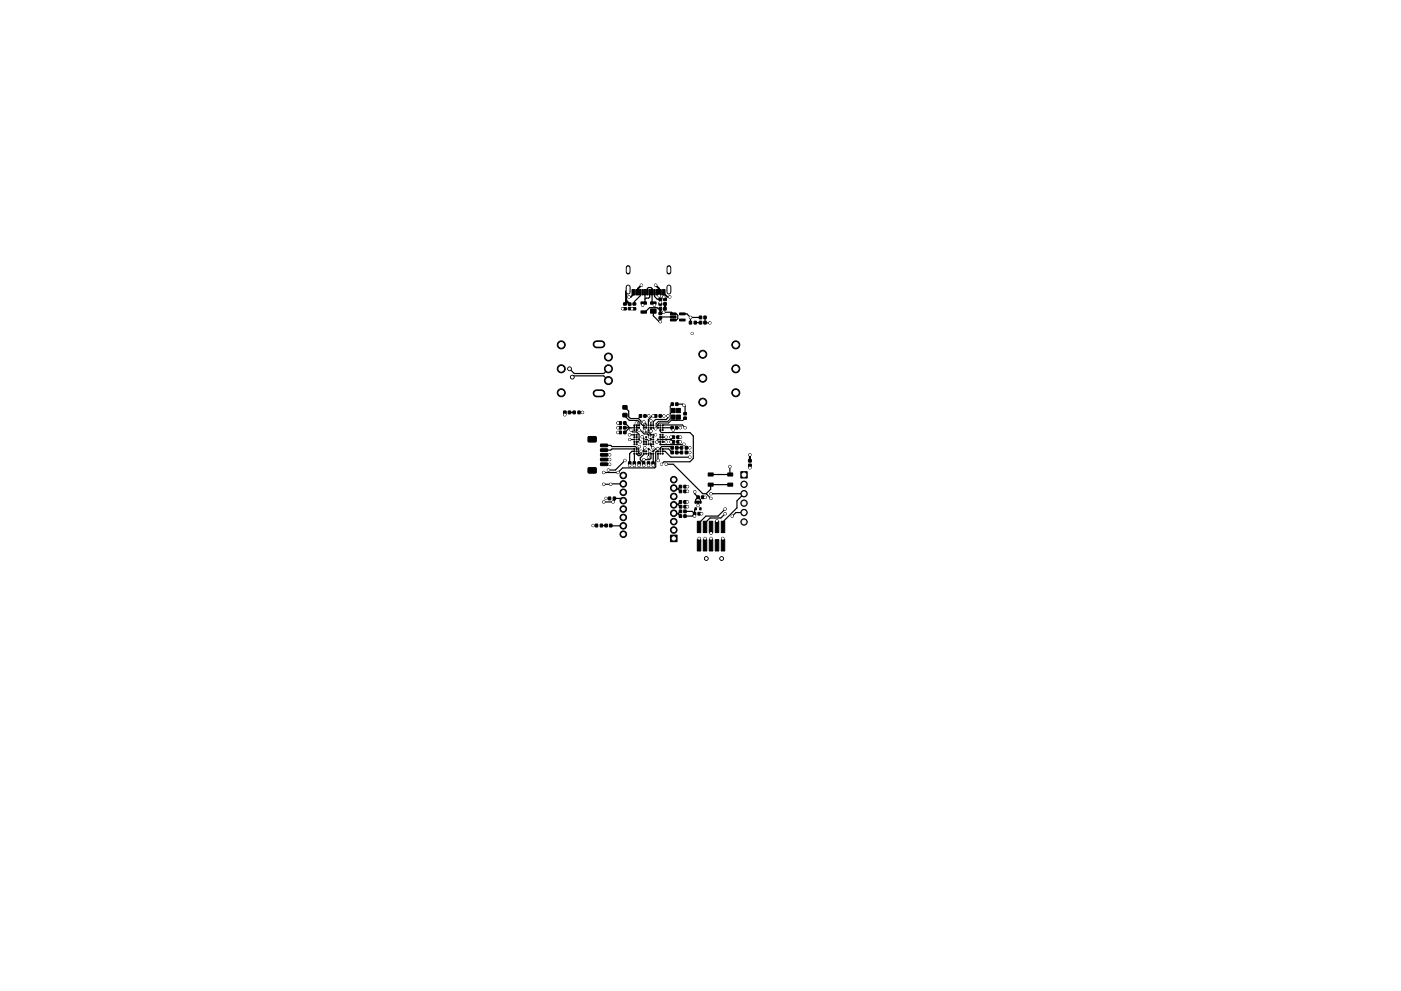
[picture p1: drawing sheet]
<svg xmlns="http://www.w3.org/2000/svg" width="297mm" height="210mm" viewBox="0 0 297 210" stroke-linecap="round" stroke-linejoin="round" font-family="sans-serif">
<g fill="#000" stroke="#000" stroke-width=".21">
<path d="M132.2 64.3h.6v.4h-.6zM132.2 65.3h.6v.4h-.6zM133.2 64.3h.6v.5h-.6zM133.2 65.2h.6v.5h-.6zM134.2 65.3h.6v.4h-.6zM134.2 64.3h.6v.4h-.6zM134 61.4h.6v1.2h-.6zM134.8 61.4h.6v1.2h-.6zM135.6 61.4h.3v1.2h-.3zM136.1 61.4h.3v1.2h-.3zM136.6 61.4h.3v1.2h-.3zM135.9 64.1h1.2v.4h-1.2z"/>
<path d="M135.9 66h1.2v.4h-1.2zM137.1 61.4h.3v1.2h-.3zM137.6 61.4h.3v1.2h-.3zM138.1 61.4h.3v1.2h-.3zM138.6 61.4h.3v1.2h-.3zM137.9 65.6h1.2v.8h-1.2zM137.9 64.1h1.2v.4h-1.2zM139.1 61.4h.3v1.2h-.3zM139.7 64.3h.6v.4h-.6zM139.7 63.3h.6v.4h-.6zM139.7 66.3h.6v.4h-.6zM139.7 67.2h.6v.5h-.6z"/>
<path d="M139.6 61.4h.6v1.2h-.6zM139.8 65.2h.5v.6h-.5zM140.7 64.2h.6v.5h-.6zM140.7 63.3h.6v.5h-.6zM140.4 61.4h.6v1.2h-.6zM140.7 65.2h.5v.6h-.5zM142.1 66.4h1.2v.4h-1.2zM142.1 67h1.2v.4h-1.2zM142.1 67.7h1.2v.4h-1.2zM144.1 67.7h1.2v.4h-1.2zM144.1 66.4h1.2v.4h-1.2zM146.2 68.2h.4v.5h-.4z"/>
<path d="M147.2 68.2h.4v.5h-.4zM148.3 67.1h.5v.5h-.5zM148.3 68.2h.5v.5h-.5zM149.2 67.1h.5v.5h-.5zM149.2 68.2h.5v.5h-.5zM119.5 87.2h.5v.6h-.5zM120.5 87.2h.5v.6h-.5zM121.5 87.2h.5v.6h-.5zM122.5 87.2h.5v.6h-.5zM124.7 92.7l1.6-.1 .2 .2-.1 .8-.2 .2h-1.4l-.2-.3zM127.3 98.2h1.5v.5l-1.4 .1zM127.3 97.2h1.5v.5l-1.4 .1z"/>
<path d="M127.3 96.2h1.5v.5l-1.4 .1zM127.3 95.2h1.5v.5l-1.4 .1zM127.3 94.2h1.5v.5l-1.4 .1zM131.3 91.5h.5v.5h-.5zM131.3 89.5h.5v.5h-.5zM131.3 90.5h.5v.5h-.5zM132.1 87.7h.8v.7h-.8zM132.1 86.1h.8v.7h-.8zM132.2 91.5h.5v.5h-.5zM132.2 89.5h.5v.5h-.5zM132.2 90.5h.5v.5h-.5zM133.3 98h.5v.5h-.5z"/>
<path d="M134.2 98h.5v.5h-.5zM135.6 88h.4v.5h-.4zM135.3 98h.4v.5h-.4zM136.5 88h.5v.5h-.5zM136.2 98h.5v.5h-.5zM137.3 98h.4v.5h-.4zM138.8 88h.5v.5h-.5zM138.2 98h.5v.5h-.5zM139.7 88h.5v.5h-.5zM142.3 95.7h.5v.6h-.5zM142.3 90.5h.4v.5h-.4zM142.3 94.7h.5v.6h-.5z"/>
<path d="M142.3 85.5h.5v.5h-.5zM142.5 92.5h.5v.5h-.5zM142.6 93.5h.4v.5h-.4zM142.3 86.6h.9v.9h-.9zM142.3 88h.9v.9h-.9zM143.2 90.5h.5v.5h-.5zM143.2 95.7h.5v.6h-.5zM143.2 94.7h.5v.6h-.5zM143.3 85.5h.4v.5h-.4zM143.5 92.5h.5v.5h-.5zM143.5 93.5h.5v.5h-.5zM143.5 88h.7v.9h-.7z"/>
<path d="M143.5 86.6h.7v.9h-.7zM144.3 95.7h.4v.6h-.4zM144.3 94.7h.4v.6h-.4zM145 88.5h.5v.5h-.5zM145 87.5h.5v.5h-.5zM145.3 95.7h.4v.6h-.4zM145.3 94.7h.5v.6h-.5zM158.7 97.5h.6v.5h-.6zM158.7 98.5h.6v.5h-.6zM124.7 99.3l1.6-.1 .2 .2-.1 .8-.2 .2h-1.4l-.2-.3zM126.2 111.2h.5v.6h-.5zM127.3 111.2h.4v.6h-.4z"/>
<path d="M128.3 111.2h.5v.6h-.5zM129 105.5h.5v.5h-.5zM129.2 111.2h.5v.6h-.5zM130 105.5h.5v.5h-.5zM142.2 113.5h1.3v1.4h-1.3zM144 109.2h.5v.6h-.5zM144 106.2h.5v.6h-.5zM144 108.2h.5v.6h-.5zM144.1 107.2h.4v.6h-.4zM144 103h.5v.5h-.5zM144 104h.5v.5h-.5zM145 109.2h.5v.6h-.5z"/>
<path d="M145 106.2h.5v.6h-.5zM145 108.2h.5v.6h-.5zM145 107.2h.5v.6h-.5zM145 103h.5v.5h-.5zM145 104h.5v.5h-.5zM147 108.7h.5v.6h-.5zM147.3 106.3h.3v.5h-.3zM147.3 107.7h.3v.5h-.3zM147.8 105.2h.5v.6h-.5zM147.9 106.3h.3v.5h-.3zM148 108.7h.5v.6h-.5zM148.3 106.3h.3v.5h-.3z"/>
<path d="M148.3 107.7h.3v.5h-.3zM147.8 114.5h.8v2.4h-.8zM147.8 110.6h.8v2.4h-.8zM148.7 105.2h.5v.6h-.5zM149.1 114.5h.8v2.4h-.8zM149.1 110.6h.8v2.4h-.8zM150.4 114.5h.7v2.4h-.7zM150.4 110.6h.7v2.4h-.7zM150.2 102.5h1v.6h-1zM150.2 100.3h1v.7h-1zM151.6 114.5h.8v2.4h-.8zM151.6 110.6h.8v2.4h-.8z"/>
<path d="M152.9 114.5h.8v2.4h-.8zM152.9 110.6h.8v2.4h-.8zM154.3 102.5h1v.6h-1zM154.3 100.3h1v.7h-1zM157.1 100.1h1.3v1.3h-1.3z"/>
<circle cx="119" cy="78.2" r=".85"/>
<circle cx="119" cy="73.2" r=".85"/>
<circle cx="120.8" cy="78.2" r=".4"/>
<circle cx="129" cy="75.7" r=".85"/>
<circle cx="129" cy="78.2" r=".85"/>
<circle cx="132" cy="65.5" r=".25"/>
<circle cx="133.4" cy="63" r=".25"/>
<circle cx="134" cy="65.5" r=".25"/>
<circle cx="136" cy="60.5" r=".25"/>
<circle cx="136.2" cy="64.7" r=".25"/>
<circle cx="138.8" cy="64.7" r=".25"/>
<circle cx="139" cy="60.5" r=".25"/>
<circle cx="139.8" cy="62.8" r=".25"/>
<circle cx="140" cy="64.2" r=".25"/>
<circle cx="140" cy="68.2" r=".25"/>
<circle cx="140.7" cy="66.2" r=".25"/>
<circle cx="140.7" cy="63" r=".25"/>
<circle cx="142" cy="63" r=".25"/>
<circle cx="146.4" cy="67.3" r=".25"/>
<circle cx="146.8" cy="70.7" r=".23"/>
<circle cx="149" cy="75.2" r=".85"/>
<circle cx="150.5" cy="68.5" r=".25"/>
<circle cx="156" cy="78.2" r=".85"/>
<circle cx="156" cy="73.2" r=".85"/>
<circle cx="119" cy="83.3" r=".85"/>
<circle cx="119.7" cy="88" r=".25"/>
<circle cx="121.3" cy="80" r=".4"/>
<circle cx="123.5" cy="87.5" r=".25"/>
<circle cx="129" cy="99.7" r=".25"/>
<circle cx="129" cy="80.7" r=".85"/>
<circle cx="129.2" cy="96.5" r=".25"/>
<circle cx="129.2" cy="97.5" r=".25"/>
<circle cx="129.2" cy="98.5" r=".25"/>
<circle cx="131" cy="89.7" r=".25"/>
<circle cx="131" cy="90.7" r=".25"/>
<circle cx="131" cy="91.7" r=".25"/>
<circle cx="132.5" cy="97.7" r=".25"/>
<circle cx="133.5" cy="92.2" r=".25"/>
<circle cx="133.5" cy="98.7" r=".25"/>
<circle cx="133.5" cy="93.2" r=".22"/>
<circle cx="133.8" cy="91.2" r=".23"/>
<circle cx="134.5" cy="98.7" r=".25"/>
<circle cx="134.5" cy="92.7" r=".12"/>
<circle cx="134.5" cy="93.7" r=".12"/>
<circle cx="134.5" cy="90.7" r=".12"/>
<circle cx="134.5" cy="95.7" r=".12"/>
<circle cx="134.5" cy="94.2" r=".12"/>
<circle cx="134.5" cy="95.2" r=".12"/>
<circle cx="134.5" cy="96.2" r=".12"/>
<circle cx="134.5" cy="91.2" r=".12"/>
<circle cx="134.5" cy="92.2" r=".12"/>
<circle cx="134.5" cy="90.2" r=".12"/>
<circle cx="134.5" cy="93.2" r=".12"/>
<circle cx="134.9" cy="89.8" r=".25"/>
<circle cx="135" cy="92.7" r=".12"/>
<circle cx="135" cy="90.7" r=".12"/>
<circle cx="135" cy="95.7" r=".12"/>
<circle cx="135" cy="93.7" r=".12"/>
<circle cx="135" cy="94.2" r=".12"/>
<circle cx="135" cy="93.2" r=".12"/>
<circle cx="135" cy="95.2" r=".12"/>
<circle cx="135" cy="91.2" r=".12"/>
<circle cx="135" cy="90.2" r=".12"/>
<circle cx="135" cy="96.2" r=".12"/>
<circle cx="135" cy="92.2" r=".12"/>
<circle cx="135.5" cy="98.7" r=".25"/>
<circle cx="135.5" cy="90.7" r=".12"/>
<circle cx="135.5" cy="93.2" r=".12"/>
<circle cx="135.5" cy="90.2" r=".12"/>
<circle cx="135.5" cy="96.2" r=".12"/>
<circle cx="135.5" cy="91.3" r=".22"/>
<circle cx="135.5" cy="94.7" r=".25"/>
<circle cx="135.8" cy="93.7" r=".25"/>
<circle cx="135.9" cy="95.7" r=".25"/>
<circle cx="136.1" cy="92.7" r=".25"/>
<circle cx="136.5" cy="89.5" r=".25"/>
<circle cx="136.5" cy="98.7" r=".25"/>
<circle cx="136.5" cy="93.7" r=".12"/>
<circle cx="136.5" cy="95.7" r=".12"/>
<circle cx="136.5" cy="90.7" r=".12"/>
<circle cx="136.5" cy="94.2" r=".12"/>
<circle cx="136.5" cy="96.2" r=".12"/>
<circle cx="136.5" cy="90.2" r=".12"/>
<circle cx="136.5" cy="97.5" r=".25"/>
<circle cx="136.6" cy="91.4" r=".25"/>
<circle cx="136.7" cy="95" r=".25"/>
<circle cx="137" cy="92.7" r=".12"/>
<circle cx="137" cy="95.7" r=".12"/>
<circle cx="137" cy="93.7" r=".12"/>
<circle cx="137" cy="90.7" r=".12"/>
<circle cx="137" cy="94.2" r=".12"/>
<circle cx="137" cy="93.2" r=".12"/>
<circle cx="137" cy="96.2" r=".12"/>
<circle cx="137.5" cy="98.7" r=".25"/>
<circle cx="137.5" cy="90.7" r=".12"/>
<circle cx="137.5" cy="94.2" r=".12"/>
<circle cx="137.5" cy="96.2" r=".12"/>
<circle cx="137.5" cy="91.2" r=".12"/>
<circle cx="137.5" cy="90.2" r=".12"/>
<circle cx="137.5" cy="92.2" r=".12"/>
<circle cx="137.5" cy="95.2" r=".12"/>
<circle cx="137.5" cy="97" r=".25"/>
<circle cx="137.5" cy="88.2" r=".25"/>
<circle cx="137.8" cy="92.8" r=".23"/>
<circle cx="137.8" cy="93.7" r=".23"/>
<circle cx="137.8" cy="95.7" r=".25"/>
<circle cx="138" cy="89.2" r=".25"/>
<circle cx="138" cy="90.7" r=".12"/>
<circle cx="138" cy="94.2" r=".12"/>
<circle cx="138" cy="90.2" r=".12"/>
<circle cx="138" cy="93.2" r=".12"/>
<circle cx="138" cy="96.2" r=".12"/>
<circle cx="138" cy="92.2" r=".12"/>
<circle cx="138" cy="91.5" r=".25"/>
<circle cx="138.4" cy="95" r=".25"/>
<circle cx="138.5" cy="98.7" r=".25"/>
<circle cx="138.5" cy="92.7" r=".12"/>
<circle cx="138.5" cy="95.7" r=".12"/>
<circle cx="138.5" cy="90.7" r=".12"/>
<circle cx="138.5" cy="93.7" r=".12"/>
<circle cx="138.5" cy="94.2" r=".12"/>
<circle cx="138.5" cy="92.2" r=".12"/>
<circle cx="138.5" cy="96.2" r=".12"/>
<circle cx="138.5" cy="93.2" r=".12"/>
<circle cx="138.5" cy="90.2" r=".12"/>
<circle cx="138.5" cy="88.2" r=".25"/>
<circle cx="139" cy="91" r=".22"/>
<circle cx="139" cy="92.2" r=".23"/>
<circle cx="139.2" cy="93.8" r=".25"/>
<circle cx="139.5" cy="95.2" r=".25"/>
<circle cx="139.5" cy="95.7" r=".12"/>
<circle cx="139.5" cy="90.7" r=".12"/>
<circle cx="139.5" cy="93.2" r=".12"/>
<circle cx="139.5" cy="96.2" r=".12"/>
<circle cx="139.5" cy="90.2" r=".12"/>
<circle cx="139.5" cy="97.7" r=".25"/>
<circle cx="140" cy="92.7" r=".12"/>
<circle cx="140" cy="95.7" r=".12"/>
<circle cx="140" cy="90.7" r=".12"/>
<circle cx="140" cy="93.7" r=".12"/>
<circle cx="140" cy="94.2" r=".12"/>
<circle cx="140" cy="93.2" r=".12"/>
<circle cx="140" cy="95.2" r=".12"/>
<circle cx="140" cy="92.2" r=".12"/>
<circle cx="140" cy="90.2" r=".12"/>
<circle cx="140" cy="96.2" r=".12"/>
<circle cx="140" cy="91.2" r=".12"/>
<circle cx="140.3" cy="98.5" r=".22"/>
<circle cx="140.5" cy="92.7" r=".12"/>
<circle cx="140.5" cy="93.7" r=".12"/>
<circle cx="140.5" cy="90.7" r=".12"/>
<circle cx="140.5" cy="95.7" r=".12"/>
<circle cx="140.5" cy="91.2" r=".12"/>
<circle cx="140.5" cy="95.2" r=".12"/>
<circle cx="140.5" cy="96.2" r=".12"/>
<circle cx="140.5" cy="93.2" r=".12"/>
<circle cx="140.5" cy="92.2" r=".12"/>
<circle cx="140.5" cy="90.2" r=".12"/>
<circle cx="140.8" cy="88.2" r=".25"/>
<circle cx="141.2" cy="98.5" r=".25"/>
<circle cx="141.3" cy="92.7" r=".22"/>
<circle cx="141.3" cy="93.7" r=".22"/>
<circle cx="141.6" cy="88.2" r=".25"/>
<circle cx="142.2" cy="93.7" r=".25"/>
<circle cx="142.2" cy="92.7" r=".25"/>
<circle cx="142.8" cy="91.2" r=".25"/>
<circle cx="144.2" cy="93.7" r=".25"/>
<circle cx="144.2" cy="90.7" r=".25"/>
<circle cx="144.3" cy="92.7" r=".25"/>
<circle cx="145" cy="86" r=".25"/>
<circle cx="145" cy="94.2" r=".25"/>
<circle cx="145.2" cy="90.7" r=".25"/>
<circle cx="146.2" cy="95" r=".25"/>
<circle cx="146.2" cy="97" r=".25"/>
<circle cx="146.2" cy="96" r=".25"/>
<circle cx="149" cy="85.3" r=".85"/>
<circle cx="149" cy="80.2" r=".85"/>
<circle cx="154.8" cy="99" r=".25"/>
<circle cx="156" cy="83.3" r=".85"/>
<circle cx="159" cy="96.5" r=".25"/>
<circle cx="159" cy="99.2" r=".25"/>
<circle cx="125.7" cy="111.5" r=".25"/>
<circle cx="128" cy="106.5" r=".25"/>
<circle cx="128" cy="100.2" r=".25"/>
<circle cx="128" cy="102.7" r=".25"/>
<circle cx="128.5" cy="105.7" r=".25"/>
<circle cx="129.5" cy="102.7" r=".25"/>
<circle cx="130" cy="106.5" r=".25"/>
<circle cx="131" cy="100.2" r=".25"/>
<circle cx="132.1" cy="106.2" r=".7"/>
<circle cx="132.1" cy="104.4" r=".7"/>
<circle cx="132.1" cy="102.7" r=".7"/>
<circle cx="132.1" cy="100.9" r=".7"/>
<circle cx="132.1" cy="108" r=".7"/>
<circle cx="132.2" cy="111.6" r=".7"/>
<circle cx="132.2" cy="113.3" r=".7"/>
<circle cx="132.2" cy="109.8" r=".7"/>
<circle cx="142.8" cy="105.3" r=".7"/>
<circle cx="142.8" cy="103.6" r=".7"/>
<circle cx="142.8" cy="101.8" r=".7"/>
<circle cx="142.8" cy="107.1" r=".7"/>
<circle cx="142.8" cy="108.9" r=".7"/>
<circle cx="142.9" cy="110.7" r=".7"/>
<circle cx="142.9" cy="112.5" r=".7"/>
<circle cx="145.7" cy="104.2" r=".25"/>
<circle cx="145.7" cy="106.5" r=".25"/>
<circle cx="145.7" cy="107.5" r=".25"/>
<circle cx="145.7" cy="103.2" r=".25"/>
<circle cx="147.2" cy="109.5" r=".25"/>
<circle cx="147.3" cy="104.3" r=".25"/>
<circle cx="148" cy="107.2" r=".25"/>
<circle cx="148.2" cy="114.2" r=".25"/>
<circle cx="148.8" cy="109" r=".25"/>
<circle cx="149.5" cy="114.2" r=".25"/>
<circle cx="149.5" cy="105.5" r=".25"/>
<circle cx="149.7" cy="118.5" r=".4"/>
<circle cx="150.7" cy="105.7" r=".25"/>
<circle cx="150.7" cy="104.7" r=".25"/>
<circle cx="150.7" cy="114.2" r=".25"/>
<circle cx="150.7" cy="113.1" r=".25"/>
<circle cx="152" cy="110.5" r=".25"/>
<circle cx="153" cy="118.5" r=".4"/>
<circle cx="153.2" cy="114.2" r=".25"/>
<circle cx="153.8" cy="109" r=".25"/>
<circle cx="153.8" cy="108" r=".25"/>
<circle cx="155.2" cy="109.5" r=".25"/>
<circle cx="157.8" cy="104.7" r=".67"/>
<circle cx="157.8" cy="108.7" r=".67"/>
<circle cx="157.8" cy="102.7" r=".67"/>
<circle cx="157.8" cy="110.7" r=".67"/>
<circle cx="157.8" cy="106.7" r=".67"/>
</g>
<path d="M126.5 73h1M126.5 83.4h1" fill="none" stroke="#000" stroke-width="1.7"/>
<path d="M133.2 60.9v1.1M141.8 60.9v1.1" fill="none" stroke="#000" stroke-width="1.1"/>
<path d="M133.2 56.7v1M141.8 56.7v1" fill="none" stroke="#000" stroke-width="1"/>
<g fill="none" stroke="#000" stroke-width=".25">
<path d="M120.8 78.2l1 1h6.2l1-1M132 65.5h.5M133.5 65.5h.5M135.8 62v.7l-1.3 1.3v.5M136.8 62v2l-.6 .7M137.2 62v-.8l.3-.2h.5l.2 .2v2.8l.6 .7M137.8 62v1l-.3 .2h-.5l-.2 .3M138.5 66v1l1.3 1.2h.2v-.7l.2-.3h2.5M138.8 62v.9l.6 .6h.6M138.8 62.5h.1M140 64.2v.3M140 65.5h-.5l-.2-.2h-1.6l-.9 .9h-.4"/>
<path d="M140.4 66.5l.2-.3h1.8l.3 .4h.7l.3 .3v.7l-.3 .3h-.7M141 65.5h.1M144.7 66.6h.9l.8 .7M146.4 67.3h2.1M146.4 67.3v1.1M146.4 68.4h.1M147.4 68.4h1.1M149.5 67.3v.1M149.5 67.4v1l1 .1M119.8 87.5v.5M120.7 87.5h1M121.3 80l.3-.3h6.4l1 1"/>
<path d="M122.8 87.5h.7M128.1 96.5h1.1M128.1 94.5h1.4l.3 .2h5l.2 .3v.2M128.1 97.5h1.1M128.1 98.5h1.1M131 91.7h.5M131 89.7h.5M131 90.7h.5M132.5 89.7l1 1-1 1M132.5 86.4l.8 .8v1.2l.4 .4h1.7M132.5 88.1v.2l.9 .9h1.8l.3 .3v.7M132.5 97.7l-2 2h-1.5"/>
<path d="M133.5 92.2h1M133.5 93.2h1M133.8 91.2l.3 .4h.9l.5 .6v1M134.5 98.2h.1M134.5 90.2v.5h-2M134.5 96.2v2.5M134.5 95.7h-.5l-.5 .5v2.5M134.5 95.2h-4.7l-.3 .3h-1.4M134.9 89.8l.1 .9h.5M135 93.7h.8M135.4 88.8l.5 .5v.6l.3 .3h.3v.5M135.5 91.3h.3l.8 .8h.7l.2 .1"/>
<path d="M135.5 94.7l-.1 .2 .1 1.3M135.8 88.2l-.4 .6M135.9 95.7v.7l-.2 .3h-.4l-.3-.5M136.1 92.7l.4 .3v.7M136.5 96.2l-.7 1v.3l.7 .8v.4M136.5 98.2h.1M136.5 89.5l.5 .5v.7M136.6 91.4l.3 .3h.6l.5 .5M136.7 95l-.2 .2v.5M137.5 96.2v.8M137.5 95.2l.3 .3v.2M137.5 88.2h-.7"/>
<path d="M138 90.7v.8M138 89.2v1M138 94.2v.4l.4 .4M138 96.2v.1M138 96.3v.9l-.3 .3h-1.2M138.5 98.2h.1M138.5 98.2v.1M138.5 96.2v2M138.5 98.3v.4M138.5 92.2h.5M138.5 90.7l.3 .3h.2M139 88.2h-.7l-.8 .8v1.2"/>
<path d="M139.5 95.2h-.5l-.5 .5M139.5 96.2v1.5M139.5 95.7l-.5 .2v3.1l-.2 .3h-6.8l-1 .9h-3M140 88.2h.8M140 93.7l-.8 .1M140 91.2v.3l.2 .3h6.1l.7 .7v4.7l-.7 .8h-5.5l-.6 .5M140 93.2h2.3M140 92.7h1.2M140 94.2h5M140.5 93.7h.7M140.5 90.7h2l.3 .3v.2M140.5 90.2h4.2l.5 .5"/>
<path d="M140.5 95.7h.5l1.2 1.3h4M140.5 95.2h1.3l.7 .8M141.2 98.5h1.6l6.2 6.2h.7M141.6 88.2v.4l-.4 .4h-2.2l-.5 .5v.7M142.2 92.7h.6l-.5 .5M142.3 93.2l.2 .3v.2h-.3M142.5 95l-.2-.3h-2l-.3 .5M143.5 90.7h.7M143.5 96h1M143.5 95h1M143.5 85.7h1.3l.4 .5v1.6M143.7 93.7h.5"/>
<path d="M143.7 92.7h.6M145.5 96h.7M145.5 95h.7M154.8 99v1.7h-4.1M125.8 111.5h.7M127.5 111.5h1M128.5 105.7h.7M129.5 111.5l2.7 .1M132.2 102.7h-4.2M132.2 106.2l-.5-.5h-1.4v.5l-.3 .3h-2M142.9 108.9l.9 .1M142.9 103.6l.1 .1h.8"/>
<path d="M143.8 103.7l.5 .5M143.8 109l.5 .5M143.8 107l-.9 .1M143.8 107l.5 .5M144.3 103.2l-.5 .5M144.3 108.5l-.5 .5M144.3 106.5l-.5 .5M145.2 104.2h.6M145.2 103.2h.6M145.2 108.5h1.6l.5 .5-.5 .5h-1.6M147.3 104.3v.5l.7 .7M147.5 107.9l-.2 .3-.1 1.3"/>
<path d="M148 106.5v.7M148 105.5l.5 .5v.5M148 105.5l-.5 .5v.5M148.2 109h.6M149 105.5h.5M149.5 110.8v1M149.5 114.2v1.5M149.7 104.7l1 1M150.7 104.7h7.1l-1.6 1.5v1.5l-2.9 3v1.1M150.8 114.2v1.5M153.2 114.2l.1 1.5M153.8 108l-1.6 1.5h-2.5l-1.5 1.4v.9"/>
<path d="M153.8 109l-.9 .9h-2.3l-1.1 1.1M154.8 102.8h-4.1v1l-1 .9M157.8 108.7h-1.8l-.8 .8"/>
</g>
<path d="M132.8 63.8l.7 .7M133.2 61.4l-.4 .5v2.3l-.3 .3M139.9 62v.6l-.1 .2M140 65.5v1M140.7 63l.3 .5M141 64.5v1M159 96.5v1.3M148.2 114.2v1.5" fill="none" stroke="#000" stroke-width=".45"/>
<path d="M136 60.5l-.7 .7v.8h-.2M139 60.5l.7 .7v.7l.2 .1" fill="none" stroke="#000" stroke-width=".4"/>
<path d="M134.3 62v.4l-.5 .6h-.4M140.7 62v.2l.8 .8h.5" fill="none" stroke="#000" stroke-width=".35"/>
<path d="M137 93.2h.2l.6 .5M137.8 92.8l.2 .2v.2M142.5 85.7l-.4 .5v2.7l-.5 .5h-2l-.5 .5v.5l.4 .3M142.8 87.1l-.7 .6M143.9 88.5v.2M143.9 88.6l-.6 .6M145.2 88.7l-.4 .5h-2.5l-.5 .5h-2l-.3 .3v.2" fill="none" stroke="#000" stroke-width=".21"/>
<g fill="#fff" stroke="#fff" stroke-width=".21">
<circle cx="146.7" cy="70.7" r=".15"/>
<circle cx="140.7" cy="66.2" r=".15"/>
<circle cx="147.3" cy="104.3" r=".15"/>
<circle cx="138.5" cy="88.2" r=".15"/>
<circle cx="146.2" cy="95" r=".15"/>
<circle cx="131" cy="89.7" r=".15"/>
<circle cx="145.7" cy="104.2" r=".15"/>
<circle cx="138.5" cy="98.7" r=".15"/>
<circle cx="145.7" cy="103.2" r=".15"/>
<circle cx="142.2" cy="92.7" r=".15"/>
<circle cx="123.5" cy="87.5" r=".15"/>
<circle cx="146.4" cy="67.3" r=".15"/>
<circle cx="134.5" cy="98.7" r=".15"/>
<circle cx="146.2" cy="96" r=".15"/>
<circle cx="142.7" cy="91.2" r=".15"/>
<circle cx="131" cy="91.7" r=".15"/>
<circle cx="136.5" cy="98.7" r=".15"/>
<circle cx="125.7" cy="111.5" r=".15"/>
<circle cx="139.5" cy="97.7" r=".15"/>
<circle cx="142.2" cy="93.7" r=".15"/>
<circle cx="153" cy="118.5" r=".2"/>
<circle cx="131" cy="90.7" r=".15"/>
<circle cx="147.2" cy="109.5" r=".15"/>
<circle cx="136.3" cy="64.7" r=".15"/>
<circle cx="138" cy="91.5" r=".15"/>
<circle cx="138" cy="89.2" r=".15"/>
<circle cx="138.7" cy="64.7" r=".15"/>
<circle cx="136" cy="60.5" r=".15"/>
<circle cx="159" cy="96.5" r=".15"/>
<circle cx="140.7" cy="63" r=".15"/>
<circle cx="139" cy="60.5" r=".15"/>
<circle cx="139.8" cy="62.8" r=".15"/>
<circle cx="136.1" cy="92.7" r=".15"/>
<circle cx="119.7" cy="88" r=".15"/>
<circle cx="140.3" cy="98.5" r=".15"/>
<circle cx="136.6" cy="91.4" r=".15"/>
<circle cx="150.7" cy="104.7" r=".15"/>
<circle cx="128" cy="102.7" r=".15"/>
<circle cx="129.5" cy="102.7" r=".15"/>
<circle cx="135.7" cy="93.7" r=".15"/>
<circle cx="131" cy="100.2" r=".15"/>
<circle cx="128" cy="100.2" r=".15"/>
<circle cx="137.7" cy="95.7" r=".15"/>
<circle cx="130" cy="106.5" r=".15"/>
<circle cx="128" cy="106.5" r=".15"/>
<circle cx="135.5" cy="91.3" r=".15"/>
<circle cx="132.5" cy="97.7" r=".15"/>
<circle cx="129" cy="99.7" r=".15"/>
<circle cx="136.5" cy="97.5" r=".15"/>
<circle cx="136.5" cy="89.5" r=".15"/>
<circle cx="136.7" cy="95" r=".15"/>
<circle cx="144.3" cy="92.7" r=".15"/>
<circle cx="142" cy="63" r=".15"/>
<circle cx="145.7" cy="107.5" r=".15"/>
<circle cx="144.2" cy="90.7" r=".15"/>
<circle cx="128.5" cy="105.7" r=".15"/>
<circle cx="146.2" cy="97" r=".15"/>
<circle cx="134" cy="65.5" r=".15"/>
<circle cx="139.5" cy="95.2" r=".15"/>
<circle cx="134.9" cy="89.8" r=".15"/>
<circle cx="150.7" cy="114.2" r=".15"/>
<circle cx="140" cy="68.2" r=".15"/>
<circle cx="141.6" cy="88.2" r=".15"/>
<circle cx="149.8" cy="118.5" r=".2"/>
<circle cx="145" cy="86" r=".15"/>
<circle cx="133.5" cy="92.2" r=".15"/>
<circle cx="137.5" cy="98.7" r=".15"/>
<circle cx="148" cy="107.2" r=".15"/>
<circle cx="140.7" cy="88.2" r=".15"/>
<circle cx="153.3" cy="114.2" r=".15"/>
<circle cx="150.5" cy="68.5" r=".15"/>
<circle cx="135.5" cy="98.7" r=".15"/>
<circle cx="149.5" cy="114.2" r=".15"/>
<circle cx="148.7" cy="109" r=".15"/>
<circle cx="140" cy="64.2" r=".15"/>
<circle cx="145.7" cy="106.5" r=".15"/>
<circle cx="145.2" cy="90.7" r=".15"/>
<circle cx="132" cy="65.5" r=".15"/>
<circle cx="149.5" cy="105.5" r=".15"/>
<circle cx="137.5" cy="88.2" r=".15"/>
<circle cx="144.2" cy="93.7" r=".15"/>
<circle cx="133.4" cy="63" r=".15"/>
<circle cx="141.2" cy="92.7" r=".15"/>
<circle cx="133.5" cy="98.7" r=".15"/>
<circle cx="129.3" cy="96.5" r=".15"/>
<circle cx="154.7" cy="99" r=".15"/>
<circle cx="135.5" cy="94.7" r=".15"/>
<circle cx="129.3" cy="97.5" r=".15"/>
<circle cx="135.9" cy="95.7" r=".15"/>
<circle cx="129.3" cy="98.5" r=".15"/>
<circle cx="137.8" cy="92.8" r=".12"/>
<circle cx="137.8" cy="93.7" r=".12"/>
<circle cx="139" cy="91" r=".15"/>
<circle cx="139" cy="92.2" r=".15"/>
<circle cx="133.5" cy="93.2" r=".13"/>
<circle cx="120.7" cy="78.2" r=".2"/>
<circle cx="121.3" cy="80" r=".2"/>
<circle cx="133.7" cy="91.2" r=".15"/>
<circle cx="150.7" cy="113.1" r=".15"/>
<circle cx="139.2" cy="93.8" r=".15"/>
<circle cx="155.2" cy="109.5" r=".15"/>
<circle cx="141.2" cy="93.7" r=".15"/>
<circle cx="153.7" cy="109" r=".15"/>
<circle cx="153.7" cy="108" r=".15"/>
<circle cx="145" cy="94.2" r=".15"/>
<circle cx="138.4" cy="95" r=".15"/>
<circle cx="141.3" cy="98.5" r=".15"/>
<circle cx="150.7" cy="105.7" r=".15"/>
<circle cx="152" cy="110.5" r=".15"/>
<circle cx="137.5" cy="97" r=".15"/>
<circle cx="159" cy="99.2" r=".15"/>
<circle cx="148.3" cy="114.2" r=".15"/>
<circle cx="129" cy="80.7" r=".5"/>
<circle cx="129" cy="78.2" r=".5"/>
<circle cx="129" cy="75.7" r=".5"/>
<circle cx="134.6" cy="60.9" r=".33"/>
<circle cx="140.4" cy="60.9" r=".33"/>
<circle cx="149" cy="75.2" r=".5"/>
<circle cx="149" cy="80.2" r=".5"/>
<circle cx="149" cy="85.3" r=".5"/>
<circle cx="157.7" cy="100.7" r=".4"/>
<circle cx="157.7" cy="102.7" r=".4"/>
<circle cx="157.7" cy="104.7" r=".4"/>
<circle cx="157.7" cy="106.7" r=".4"/>
<circle cx="157.7" cy="108.7" r=".4"/>
<circle cx="157.7" cy="110.7" r=".4"/>
<circle cx="142.9" cy="114.2" r=".35"/>
<circle cx="142.9" cy="112.5" r=".35"/>
<circle cx="142.9" cy="110.7" r=".35"/>
<circle cx="142.9" cy="108.9" r=".35"/>
<circle cx="142.9" cy="107.1" r=".35"/>
<circle cx="142.9" cy="105.3" r=".35"/>
<circle cx="142.9" cy="103.6" r=".35"/>
<circle cx="142.9" cy="101.8" r=".35"/>
<circle cx="132.2" cy="100.9" r=".35"/>
<circle cx="132.2" cy="102.7" r=".35"/>
<circle cx="132.2" cy="104.4" r=".35"/>
<circle cx="132.2" cy="106.2" r=".35"/>
<circle cx="132.2" cy="108" r=".35"/>
<circle cx="132.2" cy="109.8" r=".35"/>
<circle cx="132.2" cy="111.6" r=".35"/>
<circle cx="132.2" cy="113.3" r=".35"/>
<circle cx="156" cy="73.2" r=".5"/>
<circle cx="156" cy="78.2" r=".5"/>
<circle cx="156" cy="83.3" r=".5"/>
<circle cx="119" cy="73.2" r=".5"/>
<circle cx="119" cy="78.2" r=".5"/>
<circle cx="119" cy="83.3" r=".5"/>
</g>
<path d="M126.5 73h1M126.5 83.4h1" fill="none" stroke="#fff" stroke-width="1"/>
<path d="M133.2 56.8v.8M141.8 56.8v.8M133.2 60.9v1.1M141.8 60.9v1.1" fill="none" stroke="#fff" stroke-width=".6"/>
</svg>
